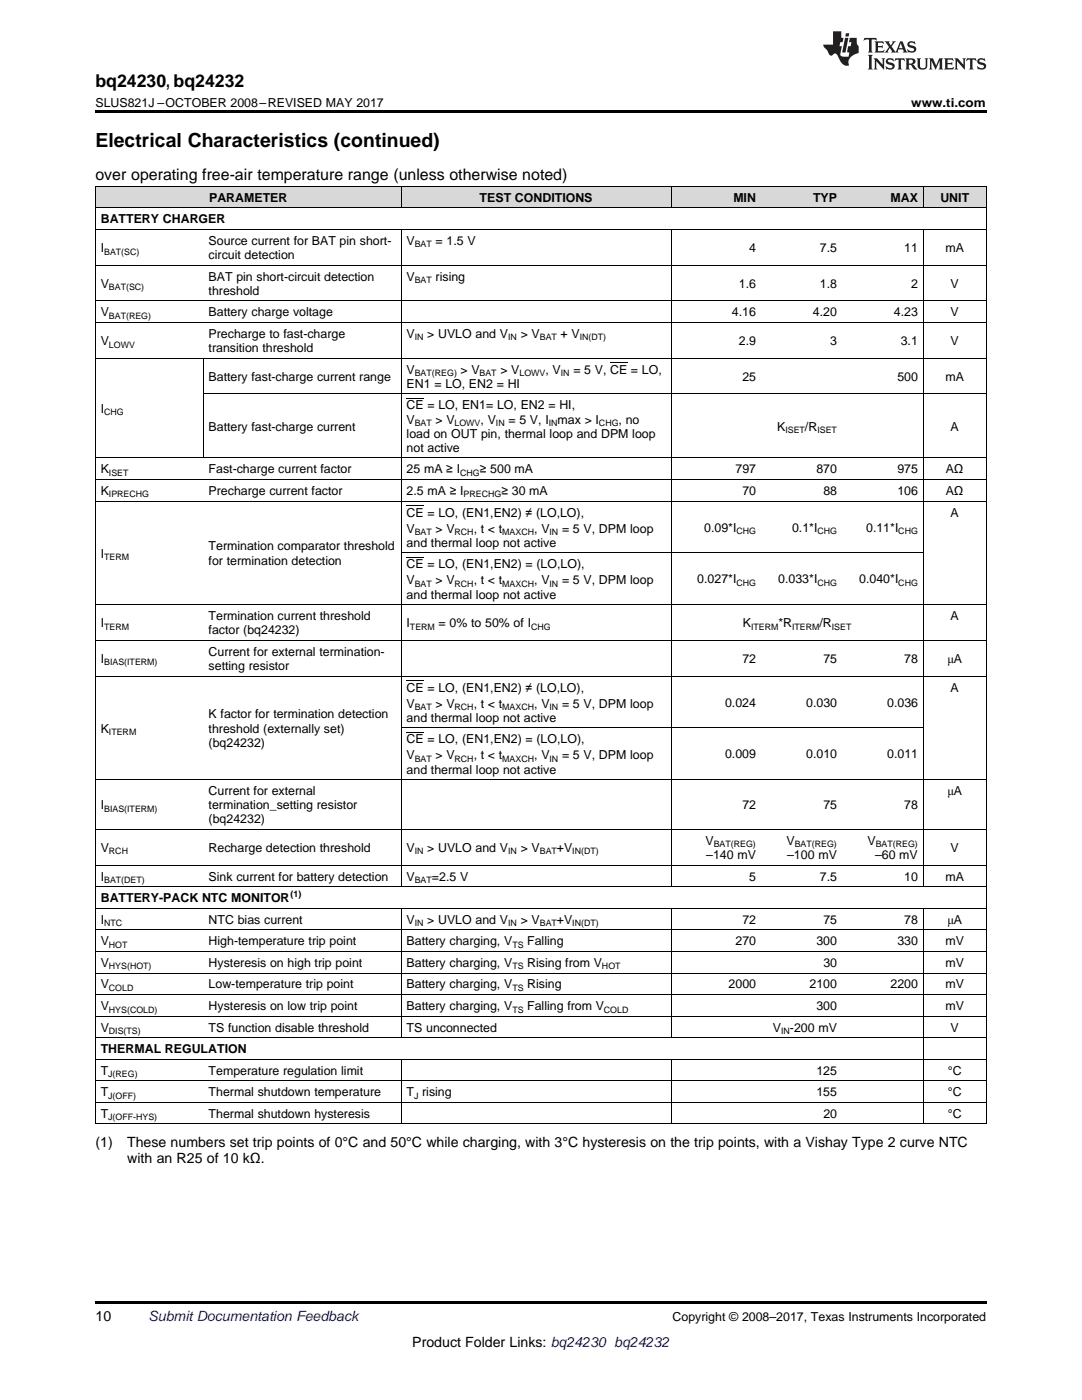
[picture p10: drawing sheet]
<svg xmlns="http://www.w3.org/2000/svg" width="216mm" height="279mm" viewBox="0 0 216 279" stroke-linecap="round" stroke-linejoin="round" font-family="sans-serif">
<defs><g id="words">
<text font-size="3.9" x="19" y="29.3">Electrical Characteristics (continued)</text>
<text font-size="3.5" x="19" y="17.3">bq24230, bq24232</text>
<text font-size="3.2" x="19" y="36">over operating free-air temperature range (unless otherwise noted)</text>
<g font-size="2.8">
<text x="19" y="229">(1)</text>
<text x="25.4" y="229">These numbers set trip points of 0°C and 50°C while charging, with 3°C hysteresis on the trip points, with a Vishay Type 2 curve NTC</text>
<text x="25.4" y="232.1">with an R25 of 10 kΩ.</text>
<text x="19" y="263.6">10</text>
<text x="82.3" y="268.9">Product Folder Links: bq24230 bq24232</text>
</g>
<text font-size="2.8" fill="#0000c8" x="29.6" y="263.6">Submit Documentation Feedback</text>
<g font-size="2.5">
<text x="19" y="21.4">SLUS821J –OCTOBER 2008–REVISED MAY 2017</text>
<text x="181.8" y="21.4">www.ti.com</text>
<text x="41.7" y="40.3">PARAMETER</text>
<text x="95.7" y="40.3">TEST CONDITIONS</text>
<text x="146.3" y="40.3">MIN</text>
<text x="162.2" y="40.3">TYP</text>
<text x="177.7" y="40.3">MAX</text>
<text x="187.6" y="40.3">UNIT</text>
<text x="20.1" y="44.6">BATTERY CHARGER</text>
<text x="20.1" y="50.3">I</text>
<text x="41.6" y="48.9">Source current for BAT pin short-</text>
<text x="41.6" y="51.7">circuit detection</text>
<text x="81.1" y="48.9">V</text>
<text x="86.9" y="48.9">= 1.5 V</text>
<text x="149.5" y="50.3">4</text>
<text x="163.6" y="50.3">7.5</text>
<text x="180.4" y="50.3">11</text>
<text x="188.7" y="50.3">mA</text>
<text x="20.1" y="57.4">V</text>
<text x="41.6" y="56">BAT pin short-circuit detection</text>
<text x="41.6" y="58.8">threshold</text>
<text x="81.1" y="56">V</text>
<text x="86.9" y="56">rising</text>
<text x="147.4" y="57.4">1.6</text>
<text x="163.6" y="57.4">1.8</text>
<text x="181.8" y="57.4">2</text>
<text x="189.7" y="57.4">V</text>
<text x="20.1" y="63.1">V</text>
<text x="41.6" y="63.1">Battery charge voltage</text>
<text x="146" y="63.1">4.16</text>
<text x="162.2" y="63.1">4.20</text>
<text x="178.4" y="63.1">4.23</text>
<text x="189.7" y="63.1">V</text>
<text x="20.1" y="68.9">V</text>
<text x="41.6" y="67.5">Precharge to fast-charge</text>
<text x="41.6" y="70.3">transition threshold</text>
<text x="81.1" y="67.5">V</text>
<text x="85.3" y="67.5">&gt; UVLO and V</text>
<text x="103.9" y="67.5">&gt; V</text>
<text x="111.9" y="67.5">+ V</text>
<text x="147.4" y="68.9">2.9</text>
<text x="165.7" y="68.9">3</text>
<text x="179.7" y="68.9">3.1</text>
<text x="189.7" y="68.9">V</text>
<text x="41.6" y="76">Battery fast-charge current range</text>
<text x="81.1" y="74.6">V</text>
<text x="81.1" y="77.4">EN1 = LO, EN2 = HI</text>
<text x="91.9" y="74.6">&gt; V</text>
<text x="99.8" y="74.6">&gt; V</text>
<text x="108.8" y="74.6">, V</text>
<text x="114.4" y="74.6">= 5 V, CE = LO,</text>
<text x="148.1" y="76">25</text>
<text x="179.1" y="76">500</text>
<text x="188.7" y="76">mA</text>
<text x="20.1" y="82.4">I</text>
<text x="81.1" y="81.7">CE = LO, EN1= LO, EN2 = HI,</text>
<text x="41.6" y="85.9">Battery fast-charge current</text>
<text x="81.1" y="84.5">V</text>
<text x="81.1" y="87.3">load on OUT pin, thermal loop and DPM loop</text>
<text x="86.9" y="84.5">&gt; V</text>
<text x="95.9" y="84.5">, V</text>
<text x="101.5" y="84.5">= 5 V, I</text>
<text x="111.3" y="84.5">max &gt; I</text>
<text x="123.4" y="84.5">, no</text>
<text x="155.1" y="85.9">K</text>
<text x="160.6" y="85.9">/R</text>
<text x="189.7" y="85.9">A</text>
<text x="20.1" y="94.5">K</text>
<text x="41.6" y="94.5">Fast-charge current factor</text>
<text x="81.1" y="90.2">not active</text>
<text x="81.1" y="94.5">25 mA ≥ I</text>
<text x="95.7" y="94.5">≥ 500 mA</text>
<text x="146.8" y="94.5">797</text>
<text x="162.9" y="94.5">870</text>
<text x="179.1" y="94.5">975</text>
<text x="188.7" y="94.5">AΩ</text>
<text x="20.1" y="98.8">K</text>
<text x="41.6" y="98.8">Precharge current factor</text>
<text x="81.1" y="98.8">2.5 mA ≥ I</text>
<text x="100" y="98.8">≥ 30 mA</text>
<text x="148.1" y="98.8">70</text>
<text x="164.3" y="98.8">88</text>
<text x="179.1" y="98.8">106</text>
<text x="188.7" y="98.8">AΩ</text>
<text x="81.1" y="103.1">CE = LO, (EN1,EN2) ≠ (LO,LO),</text>
<text x="81.1" y="106.3">V</text>
<text x="86.9" y="106.3">&gt; V</text>
<text x="94.5" y="106.3">, t &lt; t</text>
<text x="106.6" y="106.3">, V</text>
<text x="112.2" y="106.3">= 5 V, DPM loop</text>
<text x="140.5" y="106.1">0.09*I</text>
<text x="158" y="106.1">0.1*I</text>
<text x="172.8" y="106.1">0.11*I</text>
<text x="189.7" y="103.1">A</text>
<text x="20.1" y="111.3">I</text>
<text x="41.6" y="109.9">Termination comparator threshold</text>
<text x="41.6" y="112.7">for termination detection</text>
<text x="81.1" y="109.1">and thermal loop not active</text>
<text x="81.1" y="113.4">CE = LO, (EN1,EN2) = (LO,LO),</text>
<text x="81.1" y="116.6">V</text>
<text x="81.1" y="119.5">and thermal loop not active</text>
<text x="86.9" y="116.6">&gt; V</text>
<text x="94.5" y="116.6">, t &lt; t</text>
<text x="106.6" y="116.6">, V</text>
<text x="112.2" y="116.6">= 5 V, DPM loop</text>
<text x="139.1" y="116.4">0.027*I</text>
<text x="155.3" y="116.4">0.033*I</text>
<text x="171.4" y="116.4">0.040*I</text>
<text x="20.1" y="125.2">I</text>
<text x="41.6" y="123.8">Termination current threshold</text>
<text x="81.1" y="125.2">I</text>
<text x="87.5" y="125.2">= 0% to 50% of I</text>
<text x="148.2" y="125.2">K</text>
<text x="155.3" y="125.2">*R</text>
<text x="163.5" y="125.2">/R</text>
<text x="189.7" y="123.8">A</text>
<text x="41.6" y="126.6">factor (bq24232)</text>
<text x="41.6" y="130.9">Current for external termination-</text>
<text x="20.1" y="132.3">I</text>
<text x="41.6" y="133.7">setting resistor</text>
<text x="148.1" y="132.3">72</text>
<text x="164.3" y="132.3">75</text>
<text x="180.4" y="132.3">78</text>
<text x="189.1" y="132.3">μA</text>
<text x="41.6" y="143.4">K factor for termination detection</text>
<text x="81.1" y="138">CE = LO, (EN1,EN2) ≠ (LO,LO),</text>
<text x="81.1" y="141.2">V</text>
<text x="86.9" y="141.2">&gt; V</text>
<text x="94.5" y="141.2">, t &lt; t</text>
<text x="106.6" y="141.2">, V</text>
<text x="112.2" y="141.2">= 5 V, DPM loop</text>
<text x="144.7" y="141">0.024</text>
<text x="160.9" y="141">0.030</text>
<text x="177" y="141">0.036</text>
<text x="189.7" y="138">A</text>
<text x="20.1" y="146.2">K</text>
<text x="41.6" y="146.2">threshold (externally set)</text>
<text x="41.6" y="149">(bq24232)</text>
<text x="81.1" y="144">and thermal loop not active</text>
<text x="81.1" y="148.3">CE = LO, (EN1,EN2) = (LO,LO),</text>
<text x="81.1" y="151.6">V</text>
<text x="81.1" y="154.4">and thermal loop not active</text>
<text x="86.9" y="151.6">&gt; V</text>
<text x="94.5" y="151.6">, t &lt; t</text>
<text x="106.6" y="151.6">, V</text>
<text x="112.2" y="151.6">= 5 V, DPM loop</text>
<text x="144.7" y="151.3">0.009</text>
<text x="160.9" y="151.3">0.010</text>
<text x="177" y="151.3">0.011</text>
<text x="20.1" y="161.5">I</text>
<text x="41.6" y="158.7">Current for external</text>
<text x="41.6" y="161.5">termination_setting resistor</text>
<text x="148.1" y="161.5">72</text>
<text x="164.3" y="161.5">75</text>
<text x="180.4" y="161.5">78</text>
<text x="189.1" y="158.7">μA</text>
<text x="41.6" y="164.3">(bq24232)</text>
<text x="20.1" y="170">V</text>
<text x="41.6" y="170">Recharge detection threshold</text>
<text x="81.1" y="170">V</text>
<text x="85.3" y="170">&gt; UVLO and V</text>
<text x="103.9" y="170">&gt; V</text>
<text x="111.1" y="170">+V</text>
<text x="140.8" y="168.6">V</text>
<text x="140.9" y="171.4">–140 mV</text>
<text x="157" y="168.6">V</text>
<text x="157.1" y="171.4">–100 mV</text>
<text x="173.1" y="168.6">V</text>
<text x="174.6" y="171.4">–60 mV</text>
<text x="189.7" y="170">V</text>
<text x="20.1" y="175.8">I</text>
<text x="41.6" y="175.8">Sink current for battery detection</text>
<text x="81.1" y="175.8">V</text>
<text x="86.2" y="175.8">=2.5 V</text>
<text x="149.5" y="175.8">5</text>
<text x="163.6" y="175.8">7.5</text>
<text x="180.4" y="175.8">10</text>
<text x="188.7" y="175.8">mA</text>
<text x="20.1" y="180.1">BATTERY-PACK NTC MONITOR</text>
<text x="20.1" y="184.4">I</text>
<text x="41.6" y="184.4">NTC bias current</text>
<text x="81.1" y="184.4">V</text>
<text x="85.3" y="184.4">&gt; UVLO and V</text>
<text x="103.9" y="184.4">&gt; V</text>
<text x="111.1" y="184.4">+V</text>
<text x="148.1" y="184.4">72</text>
<text x="164.3" y="184.4">75</text>
<text x="180.4" y="184.4">78</text>
<text x="189.1" y="184.4">μA</text>
<text x="20.1" y="188.7">V</text>
<text x="41.6" y="188.7">High-temperature trip point</text>
<text x="81.1" y="188.7">Battery charging, V</text>
<text x="105.2" y="188.7">Falling</text>
<text x="146.8" y="188.7">270</text>
<text x="162.9" y="188.7">300</text>
<text x="179.1" y="188.7">330</text>
<text x="188.7" y="188.7">mV</text>
<text x="20.1" y="193">V</text>
<text x="20.1" y="197.3">V</text>
<text x="41.6" y="193">Hysteresis on high trip point</text>
<text x="41.6" y="197.3">Low-temperature trip point</text>
<text x="81.1" y="193">Battery charging, V</text>
<text x="81.1" y="197.3">Battery charging, V</text>
<text x="105.2" y="193">Rising from V</text>
<text x="105.2" y="197.3">Rising</text>
<text x="145.4" y="197.3">2000</text>
<text x="161.5" y="197.3">2100</text>
<text x="164.3" y="193">30</text>
<text x="177.7" y="197.3">2200</text>
<text x="188.7" y="193">mV</text>
<text x="188.7" y="197.3">mV</text>
<text x="20.1" y="201.6">V</text>
<text x="41.6" y="201.6">Hysteresis on low trip point</text>
<text x="81.1" y="201.6">Battery charging, V</text>
<text x="105.2" y="201.6">Falling from V</text>
<text x="162.9" y="201.6">300</text>
<text x="188.7" y="201.6">mV</text>
<text x="20.1" y="205.9">V</text>
<text x="41.6" y="205.9">TS function disable threshold</text>
<text x="81.1" y="205.9">TS unconnected</text>
<text x="154.2" y="205.9">V</text>
<text x="157.6" y="205.9">-200 mV</text>
<text x="189.7" y="205.9">V</text>
<text x="20.1" y="210.2">THERMAL REGULATION</text>
<text x="20.1" y="214.5">T</text>
<text x="41.6" y="214.5">Temperature regulation limit</text>
<text x="162.9" y="214.5">125</text>
<text x="189.1" y="214.5">°C</text>
<text x="20.1" y="218.8">T</text>
<text x="41.6" y="218.8">Thermal shutdown temperature</text>
<text x="81.1" y="218.8">T rising</text>
<text x="162.9" y="218.8">155</text>
<text x="189.1" y="218.8">°C</text>
<text x="20.1" y="223.1">T</text>
<text x="41.6" y="223.1">Thermal shutdown hysteresis</text>
<text x="164.3" y="223.1">20</text>
<text x="189.1" y="223.1">°C</text>
<text x="134.2" y="263.6">Copyright © 2008–2017, Texas Instruments Incorporated</text>
</g>
<g font-size="1.8">
<text x="20.8" y="50.8">BAT(SC)</text>
<text x="82.8" y="49.4">BAT</text>
<text x="21.7" y="57.9">BAT(SC)</text>
<text x="82.8" y="56.5">BAT</text>
<text x="21.7" y="63.6">BAT(REG)</text>
<text x="21.7" y="69.4">LOWV</text>
<text x="82.8" y="67.9">IN</text>
<text x="101.4" y="67.9">IN</text>
<text x="107.7" y="67.9">BAT</text>
<text x="115.7" y="67.9">IN(DT)</text>
<text x="82.8" y="75.1">BAT(REG)</text>
<text x="95.7" y="75.1">BAT</text>
<text x="103.6" y="75.1">LOWV</text>
<text x="111.9" y="75.1">IN</text>
<text x="20.8" y="82.9">CHG</text>
<text x="82.8" y="85">BAT</text>
<text x="90.7" y="85">LOWV</text>
<text x="99" y="85">IN</text>
<text x="109.5" y="85">IN</text>
<text x="119.5" y="85">CHG</text>
<text x="156.7" y="86.4">ISET</text>
<text x="163.1" y="86.4">ISET</text>
<text x="21.7" y="95">ISET</text>
<text x="91.8" y="95">CHG</text>
<text x="21.7" y="99.3">IPRECHG</text>
<text x="92.5" y="99.3">PRECHG</text>
<text x="82.8" y="106.8">BAT</text>
<text x="90.7" y="106.8">RCH</text>
<text x="100.2" y="106.8">MAXCH</text>
<text x="109.6" y="106.8">IN</text>
<text x="146.9" y="106.6">CHG</text>
<text x="163.1" y="106.6">CHG</text>
<text x="179.2" y="106.6">CHG</text>
<text x="20.8" y="111.8">TERM</text>
<text x="82.8" y="117.1">BAT</text>
<text x="90.7" y="117.1">RCH</text>
<text x="100.2" y="117.1">MAXCH</text>
<text x="109.6" y="117.1">IN</text>
<text x="146.9" y="116.9">CHG</text>
<text x="163.1" y="116.9">CHG</text>
<text x="179.2" y="116.9">CHG</text>
<text x="20.8" y="125.7">TERM</text>
<text x="81.8" y="125.7">TERM</text>
<text x="106" y="125.7">CHG</text>
<text x="149.9" y="125.7">ITERM</text>
<text x="158" y="125.7">ITERM</text>
<text x="166" y="125.7">ISET</text>
<text x="20.8" y="132.8">BIAS(ITERM)</text>
<text x="82.8" y="141.7">BAT</text>
<text x="90.7" y="141.7">RCH</text>
<text x="100.2" y="141.7">MAXCH</text>
<text x="109.6" y="141.7">IN</text>
<text x="21.7" y="146.7">ITERM</text>
<text x="82.8" y="152">BAT</text>
<text x="90.7" y="152">RCH</text>
<text x="100.2" y="152">MAXCH</text>
<text x="109.6" y="152">IN</text>
<text x="20.8" y="162">BIAS(ITERM)</text>
<text x="21.7" y="170.5">RCH</text>
<text x="82.8" y="170.5">IN</text>
<text x="101.4" y="170.5">IN</text>
<text x="107.7" y="170.5">BAT</text>
<text x="114.2" y="170.5">IN(DT)</text>
<text x="142.4" y="169.1">BAT(REG)</text>
<text x="158.6" y="169.1">BAT(REG)</text>
<text x="174.7" y="169.1">BAT(REG)</text>
<text x="20.8" y="176.2">BAT(DET)</text>
<text x="58" y="179.1">(1)</text>
<text x="82.8" y="176.2">BAT</text>
<text x="20.8" y="184.9">NTC</text>
<text x="82.8" y="184.9">IN</text>
<text x="101.4" y="184.9">IN</text>
<text x="107.7" y="184.9">BAT</text>
<text x="114.2" y="184.9">IN(DT)</text>
<text x="21.7" y="189.2">HOT</text>
<text x="102.2" y="189.2">TS</text>
<text x="21.7" y="193.5">HYS(HOT)</text>
<text x="21.7" y="197.8">COLD</text>
<text x="102.2" y="193.5">TS</text>
<text x="102.2" y="197.8">TS</text>
<text x="120.1" y="193.5">HOT</text>
<text x="21.7" y="202.1">HYS(COLD)</text>
<text x="102.2" y="202.1">TS</text>
<text x="120.5" y="202.1">COLD</text>
<text x="21.7" y="206.4">DIS(TS)</text>
<text x="155.9" y="206.4">IN</text>
<text x="21.6" y="215">J(REG)</text>
<text x="21.6" y="219.3">J(OFF)</text>
<text x="82.6" y="219.3">J</text>
<text x="21.6" y="223.6">J(OFF-HYS)</text>
</g>
</g></defs>
<g fill="#d8d8d8">
<path d="M19 37.3h21.6v4.3h-21.6z"/>
<path d="M40.6 37.3h39.5v4.3h-39.5z"/>
<path d="M80.1 37.3h53.9v4.3h-53.9z"/>
<path d="M134 37.3h17.9v4.3h-17.9z"/>
<path d="M151.9 37.3h16.2v4.3h-16.2z"/>
<path d="M168.1 37.3h16.2v4.3h-16.2z"/>
<path d="M184.3 37.3h12.5v4.3h-12.5z"/>
</g>
<path d="M19 22h177.8v.5h-177.8zM19 259.7h177.8v.5h-177.8z" fill="#000"/>
<g fill="none" stroke="#000" stroke-width=".2">
<path d="M19 37.2h177.8M19.1 37.2v187.2M80 37.2v4.4M133.9 37.2v4.4M184.2 37.2v4.4M196.8 37.2v187.2M19 52.9h177.8M19 45.8h177.8M19 41.5h177.8M80 45.9v131.1M133.9 45.9v131.1M184.2 45.9v131.1"/>
<path d="M19 71.5h177.8M19 64.4h177.8M19 60.1h177.8M40.5 71.5v19.9M40.6 78.6h156.2M19 100h177.8M19 95.7h177.8M19 91.4h177.8M80.1 110.3h104.2M19 134.9h177.8M19 127.8h177.8M19 120.7h177.8"/>
<path d="M19 155.6h177.8M80.1 145.3h104.2M19 177h177.8M19 172.7h177.8M19 165.5h177.8M19 198.5h177.8M19 194.2h177.8M19 189.9h177.8M19 185.6h177.8M19 181.3h177.8M80 181.3v25.9M133.9 181.3v25.9"/>
<path d="M184.2 181.3v43.1M19 215.7h177.8M19 211.4h177.8M19 207.1h177.8M19 202.8h177.8M80 211.5v12.9M133.9 211.5v12.9M19 224.3h177.8M19 220h177.8"/>
</g>
<g fill="#231f20">
<path d="M172.5 7.6l-.1 .5 .4-.2h.6v.1v2.1l-.2 .4h.9l-.2-.4v-2.1l.1-.1h.5l.5 .2-.2-.5zM174.5 8.3l.2 .3v1.5l-.2 .4h1.8l.2-.6a1.04 1.04 0 0 1-1.3 .2v-.7h.6l.3 .2v-.6l-.3 .2h-.6v-.6l.8-.1 .4 .3-.2-.5zM176.5 8.3l.9 1.1-.9 1.1h.8l-.2-.2 .4-.7 .5 .7-.2 .2h1.5l-.2-.2 .2-.4h.9l.1 .4-.2 .2h1l-.3-.3-.7-1.9h-.5l-.9 2-.8-1 .9-1h-.8l.1 .3-.4 .5-.3-.6 .1-.2zM179.7 8.6l.4 1h-.7zM181.3 8.4a.63 .63 0 0 0-.2 .7 .63 .63 0 0 0 .6 .4l.6 .2 .1 .2a.75 .75 0 0 1-.7 .4 .75 .75 0 0 1-.6-.5l.1 .7 .1-.1a1.11 1.11 0 0 0 1.5-.6 1.13 1.13 0 0 0-1.2-.8l-.1-.4a1.04 1.04 0 0 1 1.2 .2l-.2-.5-.2 .1-.4-.2zM173.2 10.9l.2 .4v2.2l-.2 .4h1l-.3-.4v-2.2l.3-.4zM174.3 11.6l.3 .4v1.5l-.3 .4h.8l-.2-.4v-1.3l1.5 1.7v-1.9l.2-.4h-.7l.2 .4v.9l-1.1-1.3zM177 11.8a.62 .62 0 0 0-.2 .7 .62 .62 0 0 0 .6 .4l.6 .1 .1 .3a.76 .76 0 0 1-.7 .3 .76 .76 0 0 1-.7-.4l.2 .7 .1-.1a1.11 1.11 0 0 0 1.5-.6 1.13 1.13 0 0 0-1.2-.8l-.1-.4a1.04 1.04 0 0 1 1.2 .2l-.2-.6-.2 .1-.5-.1zM178.7 11.6l-.2 .6a.61 .61 0 0 1 .8-.3v1.6l-.2 .4h.9l-.2-.4v-1.6a.63 .63 0 0 1 .7 .3l-.1-.6zM180.6 11.6l.3 .4v1.5l-.3 .4h1l-.2-.2-.1-.8 .6 .2a.76 .76 0 0 0 1.2 .7l-1-1a.58 .58 0 0 0 .6-.5 .58 .58 0 0 0-.5-.6zM181.4 11.9h.1a.45 .45 0 0 1 .5 .1 .45 .45 0 0 1 .1 .5l-.8 .2zM182.9 11.6l.2 .2a2.17 2.17 0 0 0 .3 1.9 .99 .99 0 0 0 1.6-.6v-1.1l.2-.4h-.7l.2 .2a1.92 1.92 0 0 1-.2 1.8 .6 .6 0 0 1-.9-.5v-1.1l.2-.4zM185.4 11.6l.2 .4v1.5l-.2 .4h.7l-.2-.4v-1.4l.8 1.8 .8-1.8v1.4l-.2 .4h.9l-.2-.4v-1.5l.2-.4h-.8l-.6 1.5-.6-1.5zM188.4 11.6l.2 .4v1.5l-.2 .4h1.8l.1-.6a1.04 1.04 0 0 1-1.2 .1v-.6h.5l.4 .2v-.6l-.4 .2h-.5v-.7h.8l.3 .3-.1-.6zM190.5 11.6l.2 .4v1.5l-.2 .4h.7l-.2-.4v-1.3l1.5 1.7v-1.9l.2-.4h-.7l.2 .4v.9l-1.1-1.3zM192.9 11.6l-.1 .6a.61 .61 0 0 1 .7-.3l.1 1.6-.3 .4h1l-.3-.4 .1-1.6a.63 .63 0 0 1 .7 .3l-.1-.6zM195.2 11.8a.62 .62 0 0 0-.2 .7 .62 .62 0 0 0 .6 .4l.6 .1 .1 .3a.76 .76 0 0 1-.7 .3 .76 .76 0 0 1-.6-.4l.1 .7 .1-.1a1.11 1.11 0 0 0 1.6-.6 1.13 1.13 0 0 0-1.3-.8l-.1-.4a1.04 1.04 0 0 1 1.2 .2l-.1-.6-.2 .1-.5-.1z"/>
<path d="M166.2 6.3v2.6h-1.9v.4l.8 .9a.91 .91 0 0 0 1 .8 .56 .56 0 0 1 .5-.3 .56 .56 0 0 1 .5 .3l.4 .8a1.53 1.53 0 0 0 1.9 1.2 1.54 1.54 0 0 1 1-2.1l.9-.3v-1.4a1.52 1.52 0 0 1-.4-1.6h-1.3l-.2 .8h.5l-.2 .8h-.5l-.1 1v.2l.4 .1-.2 .8a1.93 1.93 0 0 1-1.6-.3l.3-1.8h-.5l.2-.8h.4l.2-.8h-.4v-1.3zM168.6 7.6l-.6 2.9h.7l.6-2.9zM168.8 6.6l-.1 .7h.6l.2-.7z"/>
</g>
<path d="M81.1 79.6h3.5M121.7 72.4h3.5M81.1 111.3h3.5M81.1 100.9h3.5M81.1 135.9h3.5M81.1 146.2h3.5" fill="none" stroke="#000" stroke-width=".2"/>
<use href="#words"/>
</svg>
